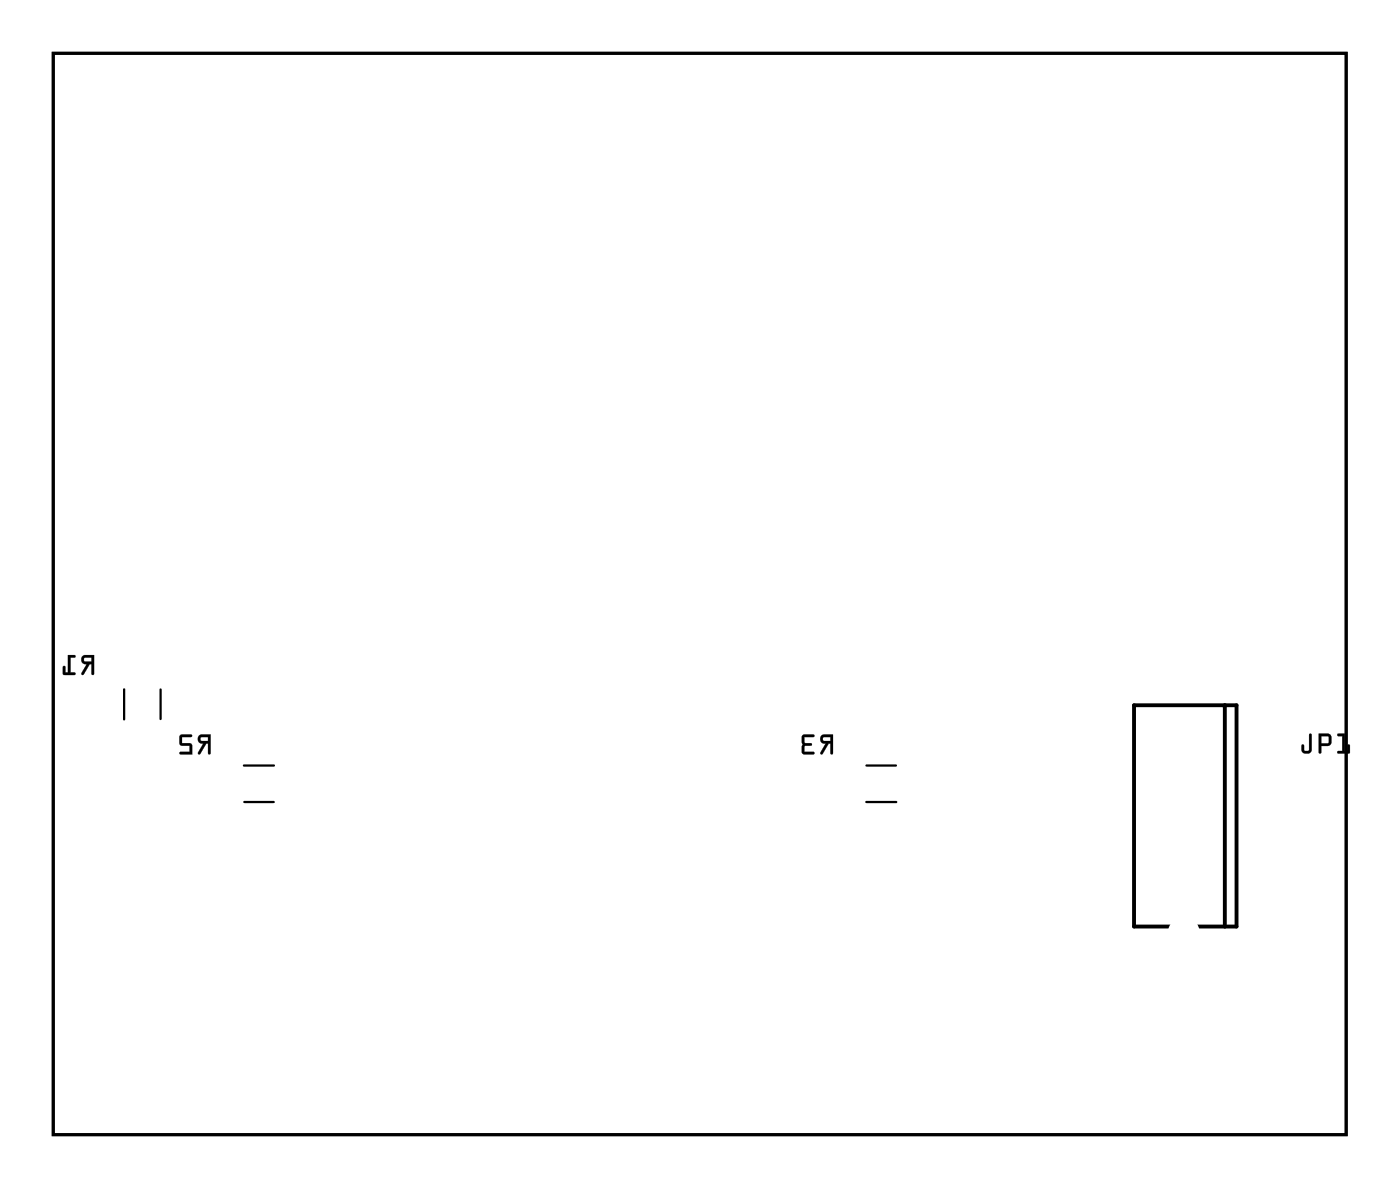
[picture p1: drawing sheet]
<svg xmlns="http://www.w3.org/2000/svg" width="96mm" height="81mm" viewBox="0 0 96 81" stroke-linecap="round" stroke-linejoin="round" font-family="sans-serif">
<path d="M3.6 3.6h88.3v73.8h-88.3z" fill="none" stroke="#000" stroke-width=".2"/>
<g fill="#000">
<path d="M3.6 3.6v73.8h88.3v-73.8zM3.6 3.6h88.3v73.8h-88.3z"/>
<path d="M5.6 44.8a.32 .32 0 0 0 0 .4 .32 .32 0 0 0 .3 .1l-.3 .7 .1 .1 .4-.8h.1v.7l.2 .1v-1.4zM5.8 44.9h.4v.2h-.4zM4.6 44.7v1.2h-.1v-.4l-.2-.1v.6l.8 .1v-.2h-.3v-1h.3l.1-.1z"/>
<path d="M5.6 44.8a.32 .32 0 0 0 0 .4 .32 .32 0 0 0 .3 .1l-.3 .6a.1 .1 0 0 0 0 .2 .1 .1 0 0 0 .1-.1l.4-.7h.1v.7a.1 .1 0 0 0 .1 .1 .1 .1 0 0 0 .1-.1v-1.3h-.6zM5.6 44.8l.8-.1v1.3h-.1v-.7h-.2l-.4 .7h-.1l.3-.7a.31 .31 0 0 1-.3-.1 .31 .31 0 0 1 0-.4zM5.8 44.9h.4v.2h-.4zM5.8 44.9v.2l.5 .1v-.3zM4.6 44.7v1.2h-.1v-.4a.1 .1 0 0 0-.1-.1 .1 .1 0 0 0-.1 .1v.5l.8 .1a.1 .1 0 0 0 .1-.1 .1 .1 0 0 0-.1-.1h-.3v-1h.3a.1 .1 0 0 0 .1-.1 .1 .1 0 0 0-.1-.1zM4.6 44.7l.5 .1v.1h-.3v1h.3v.1h-.8v-.5h.2v.4h.1z"/>
<path d="M13.6 50.2a.32 .32 0 0 0-.1 .4 .32 .32 0 0 0 .4 .1l-.4 .7 .1 .1 .5-.8h.1v.7l.1 .1 .1-1.4zM13.7 50.3h.5v.3h-.5zM12.3 50.2v.6l.1 .1h.5v.4h-.6v.1l.8 .1v-.7l-.7-.1v-.4h.6l.1-.1z"/>
<path d="M13.6 50.2a.32 .32 0 0 0-.1 .4 .32 .32 0 0 0 .4 .1l-.4 .6a.11 .11 0 0 0 .1 .2 .1 .1 0 0 0 .1-.1l.4-.7h.1v.7a.1 .1 0 0 0 .1 .1 .1 .1 0 0 0 .1-.1v-1.3h-.6zM13.6 50.2l.8-.1-.1 1.4-.1-.1v-.7h-.1l-.4 .7h-.2l.4-.7a.31 .31 0 0 1-.4-.1 .31 .31 0 0 1 .1-.4zM13.7 50.3h.5v.3h-.5zM13.7 50.3v.3h.5v-.3zM12.3 50.2v.6l.6 .1v.4h-.6a.1 .1 0 0 0-.1 .1 .1 .1 0 0 0 .1 .1h.8v-.7l-.7-.1v-.4h.6a.1 .1 0 0 0 .1-.1 .1 .1 0 0 0-.1-.1zM12.3 50.2h.8l-.1 .1h-.6v.4l.7 .1v.7l-.8-.1v-.1h.7v-.4h-.6l-.1-.1z"/>
<path d="M56.1 50.2a.32 .32 0 0 0-.1 .4 .32 .32 0 0 0 .4 .1l-.4 .7 .1 .1 .5-.8h.1v.7l.1 .1 .1-1.4zM56.2 50.3h.5v.3h-.5zM54.8 50.2v1.2l.1 .1h.7v-.2h-.7l.1-.4h.4v-.1v-.1h-.4l-.1-.4h.6l.1-.1z"/>
<path d="M56.1 50.2a.32 .32 0 0 0-.1 .4 .32 .32 0 0 0 .4 .1l-.4 .6a.11 .11 0 0 0 .1 .2 .1 .1 0 0 0 .1-.1l.4-.7h.1v.7a.1 .1 0 0 0 .1 .1 .1 .1 0 0 0 .1-.1v-1.3h-.6zM56.1 50.2l.8-.1-.1 1.4-.1-.1v-.7h-.1l-.4 .7h-.2l.4-.7a.31 .31 0 0 1-.4-.1 .31 .31 0 0 1 .1-.4zM56.2 50.3h.5v.3h-.5zM56.2 50.3v.3h.5v-.3zM54.8 50.2v1.2l.1 .1h.6a.1 .1 0 0 0 .1-.1 .1 .1 0 0 0-.1-.1h-.6l.1-.4h.4a.1 .1 0 0 0 .1-.1 .1 .1 0 0 0-.1-.1h-.4l-.1-.4h.6a.1 .1 0 0 0 .1-.1 .1 .1 0 0 0-.1-.1zM54.8 50.2h.8l-.1 .1h-.6v.4h.5v.1v.1h-.5v.4h.7v.2h-.7l-.1-.1z"/>
<path d="M89.4 50.1h.2v1.1a.37 .37 0 0 1-.4 .2 .37 .37 0 0 1-.3-.2v-.3a.1 .1 0 0 1 .1-.1 .1 .1 0 0 1 .1 .1v.3h.3zM89.4 50.1v1.1h-.3l-.1-.4-.1 .1v.3a.35 .35 0 0 0 .3 .2 .35 .35 0 0 0 .4-.2v-1.1zM90 50.1h.8l.1 .2-.1 .5-.6 .1v.4a.1 .1 0 0 1-.1 .1 .1 .1 0 0 1-.1-.1zM90.1 50.1v1.2v.1l.1-.1v-.4l.6-.1 .1-.5-.1-.2zM90.2 50.2v.5h.5v-.4zM90.2 50.2l.5 .1v.4h-.5zM91.3 50.1h.5v1.1h.2v-.3a.1 .1 0 0 1 .1-.1 .1 .1 0 0 1 .1 .1v.5h-.8a.1 .1 0 0 1-.1-.1 .1 .1 0 0 1 .1-.1h.3v-1h-.3zM91.3 50.1l.1 .1h.3v1.1h-.3l-.1 .1h.8v-.6l-.1 .1v.4h-.2v-1.2z"/>
<path d="M89.4 50.1h.2v1.1a.36 .36 0 0 1-.4 .2 .36 .36 0 0 1-.3-.2v-.3l.1-.1v.1l.1 .3h.3zM90.1 50.1h.7l.1 .2-.1 .5-.6 .1v.4l-.1 .1v-.1zM90.2 50.2v.5h.5v-.4zM91.3 50.1h.5v1.1h.2v-.3l.1-.1v.6h-.8l.1-.1 .3-.1v-1h-.3z"/>
</g>
<path d="M77.4 48.1h7v15.1h-7zM83.6 48.1v15.1" fill="none" stroke="#000" stroke-width=".26"/>
<path d="M8.5 47v2.1M11 47.1v2M16.7 52.2h2M16.7 54.7h2M59.2 54.7h2M59.2 52.2h2" fill="none" stroke="#000" stroke-width=".15"/>
<circle cx="80.8" cy="61.1" r=".81" fill="#fff"/>
<circle cx="80.8" cy="61.1" r=".81" fill="none" stroke="#fff" stroke-width=".57"/>
<path d="M79.8 60.1h2.1v2h-2.1zM80.2 61.1a.6 .6 0 0 0 1.2 0 .6 .6 0 0 0-1.2 0z" fill="#fff"/>
<g fill="none" stroke="#fff" stroke-width=".25">
<path d="M79.8 60.1h2.1v2h-2.1z"/>
<circle cx="80.8" cy="61.1" r=".6"/>
</g>
<circle cx="80.8" cy="57.6" r=".81" fill="#fff"/>
<circle cx="80.8" cy="57.6" r=".81" fill="none" stroke="#fff" stroke-width=".57"/>
<circle cx="80.8" cy="54.1" r=".81" fill="#fff"/>
<circle cx="80.8" cy="54.1" r=".81" fill="none" stroke="#fff" stroke-width=".57"/>
<circle cx="80.8" cy="50.6" r=".81" fill="#fff"/>
<circle cx="80.8" cy="50.6" r=".81" fill="none" stroke="#fff" stroke-width=".57"/>
<circle cx="80.8" cy="61.1" r=".81" fill="#fff"/>
<circle cx="80.8" cy="61.1" r=".81" fill="none" stroke="#fff" stroke-width=".57"/>
<path d="M79.8 60.1h2.1v2h-2.1zM80.2 61.1a.6 .6 0 0 0 1.2 0 .6 .6 0 0 0-1.2 0z" fill="#fff"/>
<g fill="none" stroke="#fff" stroke-width=".25">
<path d="M79.8 60.1h2.1v2h-2.1z"/>
<circle cx="80.8" cy="61.1" r=".6"/>
</g>
<circle cx="80.8" cy="57.6" r=".81" fill="#fff"/>
<circle cx="80.8" cy="57.6" r=".81" fill="none" stroke="#fff" stroke-width=".57"/>
<circle cx="80.8" cy="54.1" r=".81" fill="#fff"/>
<circle cx="80.8" cy="54.1" r=".81" fill="none" stroke="#fff" stroke-width=".57"/>
<circle cx="80.8" cy="50.6" r=".81" fill="#fff"/>
<circle cx="80.8" cy="50.6" r=".81" fill="none" stroke="#fff" stroke-width=".57"/>
<circle cx="50.4" cy="63.6" r=".7" fill="#fff"/>
<circle cx="50.4" cy="63.6" r=".7" fill="none" stroke="#fff" stroke-width=".76" stroke-linecap="butt"/>
<circle cx="50.4" cy="50.9" r=".7" fill="#fff"/>
<circle cx="50.4" cy="50.9" r=".7" fill="none" stroke="#fff" stroke-width=".76" stroke-linecap="butt"/>
<circle cx="32.6" cy="53.5" r=".7" fill="#fff"/>
<circle cx="32.6" cy="53.5" r=".7" fill="none" stroke="#fff" stroke-width=".76" stroke-linecap="butt"/>
<circle cx="25" cy="53.5" r=".7" fill="#fff"/>
<circle cx="25" cy="53.5" r=".7" fill="none" stroke="#fff" stroke-width=".76" stroke-linecap="butt"/>
<circle cx="83.4" cy="66.2" r=".7" fill="#fff"/>
<circle cx="83.4" cy="66.2" r=".7" fill="none" stroke="#fff" stroke-width=".76" stroke-linecap="butt"/>
<circle cx="60.5" cy="61.1" r=".7" fill="#fff"/>
<circle cx="60.5" cy="61.1" r=".7" fill="none" stroke="#fff" stroke-width=".76" stroke-linecap="butt"/>
<circle cx="22.4" cy="28.1" r=".7" fill="#fff"/>
<circle cx="22.4" cy="28.1" r=".7" fill="none" stroke="#fff" stroke-width=".76" stroke-linecap="butt"/>
<circle cx="12.3" cy="10.3" r=".7" fill="#fff"/>
<circle cx="12.3" cy="10.3" r=".7" fill="none" stroke="#fff" stroke-width=".76" stroke-linecap="butt"/>
<circle cx="30" cy="17.9" r=".7" fill="#fff"/>
<circle cx="30" cy="17.9" r=".7" fill="none" stroke="#fff" stroke-width=".76" stroke-linecap="butt"/>
<circle cx="14.8" cy="10.3" r=".7" fill="#fff"/>
<circle cx="14.8" cy="10.3" r=".7" fill="none" stroke="#fff" stroke-width=".76" stroke-linecap="butt"/>
<circle cx="80.8" cy="63.6" r=".7" fill="#fff"/>
<circle cx="80.8" cy="63.6" r=".7" fill="none" stroke="#fff" stroke-width=".76" stroke-linecap="butt"/>
<circle cx="83.4" cy="40.8" r=".7" fill="#fff"/>
<circle cx="83.4" cy="40.8" r=".7" fill="none" stroke="#fff" stroke-width=".76" stroke-linecap="butt"/>
<circle cx="52.9" cy="25.5" r=".7" fill="#fff"/>
<circle cx="52.9" cy="25.5" r=".7" fill="none" stroke="#fff" stroke-width=".76" stroke-linecap="butt"/>
<circle cx="47.8" cy="15.4" r=".7" fill="#fff"/>
<circle cx="47.8" cy="15.4" r=".7" fill="none" stroke="#fff" stroke-width=".76" stroke-linecap="butt"/>
<circle cx="40.2" cy="33.2" r=".7" fill="#fff"/>
<circle cx="40.2" cy="33.2" r=".7" fill="none" stroke="#fff" stroke-width=".76" stroke-linecap="butt"/>
<circle cx="50.4" cy="15.4" r=".7" fill="#fff"/>
<circle cx="50.4" cy="15.4" r=".7" fill="none" stroke="#fff" stroke-width=".76" stroke-linecap="butt"/>
<circle cx="25" cy="10.3" r=".7" fill="#fff"/>
<circle cx="25" cy="10.3" r=".7" fill="none" stroke="#fff" stroke-width=".76" stroke-linecap="butt"/>
<circle cx="35.1" cy="30.6" r=".7" fill="#fff"/>
<circle cx="35.1" cy="30.6" r=".7" fill="none" stroke="#fff" stroke-width=".76" stroke-linecap="butt"/>
<circle cx="70.7" cy="20.5" r=".7" fill="#fff"/>
<circle cx="70.7" cy="20.5" r=".7" fill="none" stroke="#fff" stroke-width=".76" stroke-linecap="butt"/>
<circle cx="52.9" cy="15.4" r=".7" fill="#fff"/>
<circle cx="52.9" cy="15.4" r=".7" fill="none" stroke="#fff" stroke-width=".76" stroke-linecap="butt"/>
<circle cx="83.4" cy="30.6" r=".7" fill="#fff"/>
<circle cx="83.4" cy="30.6" r=".7" fill="none" stroke="#fff" stroke-width=".76" stroke-linecap="butt"/>
<circle cx="70.7" cy="25.5" r=".7" fill="#fff"/>
<circle cx="70.7" cy="25.5" r=".7" fill="none" stroke="#fff" stroke-width=".76" stroke-linecap="butt"/>
<circle cx="83.4" cy="23" r="1.14" fill="#fff"/>
<circle cx="83.4" cy="23" r="1.14" fill="none" stroke="#fff" stroke-width=".51"/>
<path d="M82.1 21.7v2.6h2.6v-2.6zM82.4 23a1.02 1.02 0 0 1 2 0 1.02 1.02 0 0 1-2 0z" fill="#fff"/>
<g fill="none" stroke="#fff" stroke-width=".25">
<path d="M82.1 21.7h2.6v2.6h-2.6z"/>
<circle cx="83.4" cy="23" r="1.02"/>
</g>
<circle cx="83.4" cy="36" r="1.14" fill="#fff"/>
<circle cx="83.4" cy="36" r="1.14" fill="none" stroke="#fff" stroke-width=".51"/>
<path d="M82.1 34.7v2.5h2.6v-2.5zM82.4 36a1.02 1.02 0 0 1 2 0 1.02 1.02 0 0 1-2 0z" fill="#fff"/>
<g fill="none" stroke="#fff" stroke-width=".25">
<path d="M82.1 34.7h2.6v2.5h-2.6z"/>
<circle cx="83.4" cy="36" r="1.02"/>
</g>
<path d="M95.2 17.3l.5-.3v2.3a.82 .82 0 0 1-1-.8 1.14 1.14 0 0 1 .5-1.2z" fill-rule="evenodd" fill="#fff"/>
<path d="M95.7 17.1a1.13 1.13 0 0 0-1 1.1 1.13 1.13 0 0 0 1 1.1" fill="none" stroke="#fff" stroke-width=".25"/>
<circle cx="22.4" cy="68.7" r=".66" fill="#fff"/>
<circle cx="22.4" cy="68.7" r=".66" fill="none" stroke="#fff" stroke-width=".25"/>
<circle cx="19.9" cy="68.7" r=".66" fill="#fff"/>
<circle cx="19.9" cy="68.7" r=".66" fill="none" stroke="#fff" stroke-width=".25"/>
<circle cx="17.3" cy="68.7" r=".66" fill="#fff"/>
<circle cx="17.3" cy="68.7" r=".66" fill="none" stroke="#fff" stroke-width=".25"/>
<circle cx="14.8" cy="68.7" r=".66" fill="#fff"/>
<circle cx="14.8" cy="68.7" r=".66" fill="none" stroke="#fff" stroke-width=".25"/>
<circle cx="12.3" cy="68.7" r=".66" fill="#fff"/>
<circle cx="12.3" cy="68.7" r=".66" fill="none" stroke="#fff" stroke-width=".25"/>
<circle cx="34.1" cy="20.5" r=".66" fill="#fff"/>
<circle cx="34.1" cy="20.5" r=".66" fill="none" stroke="#fff" stroke-width=".25"/>
<circle cx="36.6" cy="20.5" r=".66" fill="#fff"/>
<circle cx="36.6" cy="20.5" r=".66" fill="none" stroke="#fff" stroke-width=".25"/>
<circle cx="39.2" cy="20.5" r=".66" fill="#fff"/>
<circle cx="39.2" cy="20.5" r=".66" fill="none" stroke="#fff" stroke-width=".25"/>
<circle cx="41.7" cy="20.5" r=".66" fill="#fff"/>
<circle cx="41.7" cy="20.5" r=".66" fill="none" stroke="#fff" stroke-width=".25"/>
<circle cx="44.3" cy="20.5" r=".66" fill="#fff"/>
<circle cx="44.3" cy="20.5" r=".66" fill="none" stroke="#fff" stroke-width=".25"/>
<circle cx="46.8" cy="20.5" r=".66" fill="#fff"/>
<circle cx="46.8" cy="20.5" r=".66" fill="none" stroke="#fff" stroke-width=".25"/>
<circle cx="49.3" cy="20.5" r=".66" fill="#fff"/>
<circle cx="49.3" cy="20.5" r=".66" fill="none" stroke="#fff" stroke-width=".25"/>
<circle cx="51.9" cy="20.5" r=".66" fill="#fff"/>
<circle cx="51.9" cy="20.5" r=".66" fill="none" stroke="#fff" stroke-width=".25"/>
<circle cx="54.4" cy="20.5" r=".66" fill="#fff"/>
<circle cx="54.4" cy="20.5" r=".66" fill="none" stroke="#fff" stroke-width=".25"/>
<circle cx="57" cy="20.5" r=".66" fill="#fff"/>
<circle cx="57" cy="20.5" r=".66" fill="none" stroke="#fff" stroke-width=".25"/>
<circle cx="12.3" cy="20.5" r=".66" fill="#fff"/>
<circle cx="12.3" cy="20.5" r=".66" fill="none" stroke="#fff" stroke-width=".25"/>
<circle cx="14.8" cy="20.5" r=".66" fill="#fff"/>
<circle cx="14.8" cy="20.5" r=".66" fill="none" stroke="#fff" stroke-width=".25"/>
<circle cx="17.3" cy="20.5" r=".66" fill="#fff"/>
<circle cx="17.3" cy="20.5" r=".66" fill="none" stroke="#fff" stroke-width=".25"/>
<circle cx="19.9" cy="20.5" r=".66" fill="#fff"/>
<circle cx="19.9" cy="20.5" r=".66" fill="none" stroke="#fff" stroke-width=".25"/>
<circle cx="22.4" cy="20.5" r=".66" fill="#fff"/>
<circle cx="22.4" cy="20.5" r=".66" fill="none" stroke="#fff" stroke-width=".25"/>
<circle cx="25" cy="20.5" r=".66" fill="#fff"/>
<circle cx="25" cy="20.5" r=".66" fill="none" stroke="#fff" stroke-width=".25"/>
<circle cx="27.5" cy="20.5" r=".66" fill="#fff"/>
<circle cx="27.5" cy="20.5" r=".66" fill="none" stroke="#fff" stroke-width=".25"/>
<circle cx="30" cy="20.5" r=".66" fill="#fff"/>
<circle cx="30" cy="20.5" r=".66" fill="none" stroke="#fff" stroke-width=".25"/>
<circle cx="45.3" cy="68.7" r=".66" fill="#fff"/>
<circle cx="45.3" cy="68.7" r=".66" fill="none" stroke="#fff" stroke-width=".25"/>
<circle cx="47.8" cy="68.7" r=".66" fill="#fff"/>
<circle cx="47.8" cy="68.7" r=".66" fill="none" stroke="#fff" stroke-width=".25"/>
<circle cx="42.7" cy="68.7" r=".66" fill="#fff"/>
<circle cx="42.7" cy="68.7" r=".66" fill="none" stroke="#fff" stroke-width=".25"/>
<circle cx="40.2" cy="68.7" r=".66" fill="#fff"/>
<circle cx="40.2" cy="68.7" r=".66" fill="none" stroke="#fff" stroke-width=".25"/>
<circle cx="37.7" cy="68.7" r=".66" fill="#fff"/>
<circle cx="37.7" cy="68.7" r=".66" fill="none" stroke="#fff" stroke-width=".25"/>
<circle cx="35.1" cy="68.7" r=".66" fill="#fff"/>
<circle cx="35.1" cy="68.7" r=".66" fill="none" stroke="#fff" stroke-width=".25"/>
<circle cx="32.6" cy="68.7" r=".66" fill="#fff"/>
<circle cx="32.6" cy="68.7" r=".66" fill="none" stroke="#fff" stroke-width=".25"/>
<circle cx="30" cy="68.7" r=".66" fill="#fff"/>
<circle cx="30" cy="68.7" r=".66" fill="none" stroke="#fff" stroke-width=".25"/>
<circle cx="25" cy="68.7" r=".66" fill="#fff"/>
<circle cx="25" cy="68.7" r=".66" fill="none" stroke="#fff" stroke-width=".25"/>
<path d="M6.5 14.7h1.4v1.4h-1.4z" fill="#fff"/>
<path d="M6.5 14.7h1.4v1.4h-1.4z" fill="none" stroke="#fff" stroke-width=".76" stroke-linecap="butt"/>
<circle cx="7.2" cy="15.4" r=".7" fill="#fff"/>
<circle cx="7.2" cy="15.4" r=".7" fill="none" stroke="#fff" stroke-width=".76" stroke-linecap="butt"/>
<circle cx="9.7" cy="15.4" r=".7" fill="#fff"/>
<circle cx="9.7" cy="15.4" r=".7" fill="none" stroke="#fff" stroke-width=".76" stroke-linecap="butt"/>
<circle cx="12.3" cy="15.4" r=".7" fill="#fff"/>
<circle cx="12.3" cy="15.4" r=".7" fill="none" stroke="#fff" stroke-width=".76" stroke-linecap="butt"/>
<circle cx="14.8" cy="15.4" r=".7" fill="#fff"/>
<circle cx="14.8" cy="15.4" r=".7" fill="none" stroke="#fff" stroke-width=".76" stroke-linecap="butt"/>
<circle cx="17.3" cy="15.4" r=".7" fill="#fff"/>
<circle cx="17.3" cy="15.4" r=".7" fill="none" stroke="#fff" stroke-width=".76" stroke-linecap="butt"/>
<circle cx="19.9" cy="15.4" r=".7" fill="#fff"/>
<circle cx="19.9" cy="15.4" r=".7" fill="none" stroke="#fff" stroke-width=".76" stroke-linecap="butt"/>
<circle cx="22.4" cy="15.4" r=".7" fill="#fff"/>
<circle cx="22.4" cy="15.4" r=".7" fill="none" stroke="#fff" stroke-width=".76" stroke-linecap="butt"/>
<circle cx="25" cy="15.4" r=".7" fill="#fff"/>
<circle cx="25" cy="15.4" r=".7" fill="none" stroke="#fff" stroke-width=".76" stroke-linecap="butt"/>
<circle cx="27.5" cy="15.4" r=".7" fill="#fff"/>
<circle cx="27.5" cy="15.4" r=".7" fill="none" stroke="#fff" stroke-width=".76" stroke-linecap="butt"/>
<circle cx="30" cy="15.4" r=".7" fill="#fff"/>
<circle cx="30" cy="15.4" r=".7" fill="none" stroke="#fff" stroke-width=".76" stroke-linecap="butt"/>
<circle cx="32.6" cy="15.4" r=".7" fill="#fff"/>
<circle cx="32.6" cy="15.4" r=".7" fill="none" stroke="#fff" stroke-width=".76" stroke-linecap="butt"/>
<circle cx="35.1" cy="15.4" r=".7" fill="#fff"/>
<circle cx="35.1" cy="15.4" r=".7" fill="none" stroke="#fff" stroke-width=".76" stroke-linecap="butt"/>
<circle cx="37.7" cy="15.4" r=".7" fill="#fff"/>
<circle cx="37.7" cy="15.4" r=".7" fill="none" stroke="#fff" stroke-width=".76" stroke-linecap="butt"/>
<circle cx="40.2" cy="15.4" r=".7" fill="#fff"/>
<circle cx="40.2" cy="15.4" r=".7" fill="none" stroke="#fff" stroke-width=".76" stroke-linecap="butt"/>
<circle cx="42.7" cy="15.4" r=".7" fill="#fff"/>
<circle cx="42.7" cy="15.4" r=".7" fill="none" stroke="#fff" stroke-width=".76" stroke-linecap="butt"/>
<circle cx="45.3" cy="15.4" r=".7" fill="#fff"/>
<circle cx="45.3" cy="15.4" r=".7" fill="none" stroke="#fff" stroke-width=".76" stroke-linecap="butt"/>
<circle cx="37.7" cy="25.5" r=".76" fill="#fff"/>
<circle cx="37.7" cy="25.5" r=".76" fill="none" stroke="#fff" stroke-width=".61" stroke-linecap="butt"/>
<circle cx="35.1" cy="25.5" r=".76" fill="#fff"/>
<circle cx="35.1" cy="25.5" r=".76" fill="none" stroke="#fff" stroke-width=".61" stroke-linecap="butt"/>
<circle cx="32.6" cy="25.5" r=".76" fill="#fff"/>
<circle cx="32.6" cy="25.5" r=".76" fill="none" stroke="#fff" stroke-width=".61" stroke-linecap="butt"/>
<circle cx="30" cy="25.5" r=".76" fill="#fff"/>
<circle cx="30" cy="25.5" r=".76" fill="none" stroke="#fff" stroke-width=".61" stroke-linecap="butt"/>
<circle cx="58" cy="15.4" r=".62" fill="#fff"/>
<circle cx="58" cy="15.4" r=".62" fill="none" stroke="#fff" stroke-width=".69" stroke-linecap="butt"/>
<circle cx="60.5" cy="15.4" r=".62" fill="#fff"/>
<circle cx="60.5" cy="15.4" r=".62" fill="none" stroke="#fff" stroke-width=".69" stroke-linecap="butt"/>
<circle cx="63.1" cy="15.4" r=".62" fill="#fff"/>
<circle cx="63.1" cy="15.4" r=".62" fill="none" stroke="#fff" stroke-width=".69" stroke-linecap="butt"/>
<circle cx="65.6" cy="15.4" r=".62" fill="#fff"/>
<circle cx="65.6" cy="15.4" r=".62" fill="none" stroke="#fff" stroke-width=".69" stroke-linecap="butt"/>
<circle cx="68.1" cy="15.4" r=".62" fill="#fff"/>
<circle cx="68.1" cy="15.4" r=".62" fill="none" stroke="#fff" stroke-width=".69" stroke-linecap="butt"/>
<circle cx="70.7" cy="15.4" r=".62" fill="#fff"/>
<circle cx="70.7" cy="15.4" r=".62" fill="none" stroke="#fff" stroke-width=".69" stroke-linecap="butt"/>
<path d="M8.4 49.4h2.7v1.8h-2.7z" fill="#fff"/>
<path d="M8.4 49.4h2.7v1.8h-2.7z" fill="none" stroke="#fff" stroke-width=".25"/>
<path d="M8.4 45h2.7v1.8h-2.7z" fill="#fff"/>
<path d="M8.4 45h2.7v1.8h-2.7z" fill="none" stroke="#fff" stroke-width=".25"/>
<path d="M14.6 52.1h1.8v2.7h-1.8z" fill="#fff"/>
<path d="M14.6 52.1h1.8v2.7h-1.8z" fill="none" stroke="#fff" stroke-width=".25"/>
<path d="M19 52.1h1.8v2.7h-1.8z" fill="#fff"/>
<path d="M19 52.1h1.8v2.7h-1.8z" fill="none" stroke="#fff" stroke-width=".25"/>
<path d="M61.5 52.1h1.8v2.7h-1.8z" fill="#fff"/>
<path d="M61.5 52.1h1.8v2.7h-1.8z" fill="none" stroke="#fff" stroke-width=".25"/>
<path d="M57.1 52.1h1.8v2.7h-1.8z" fill="#fff"/>
<path d="M57.1 52.1h1.8v2.7h-1.8z" fill="none" stroke="#fff" stroke-width=".25"/>
</svg>
